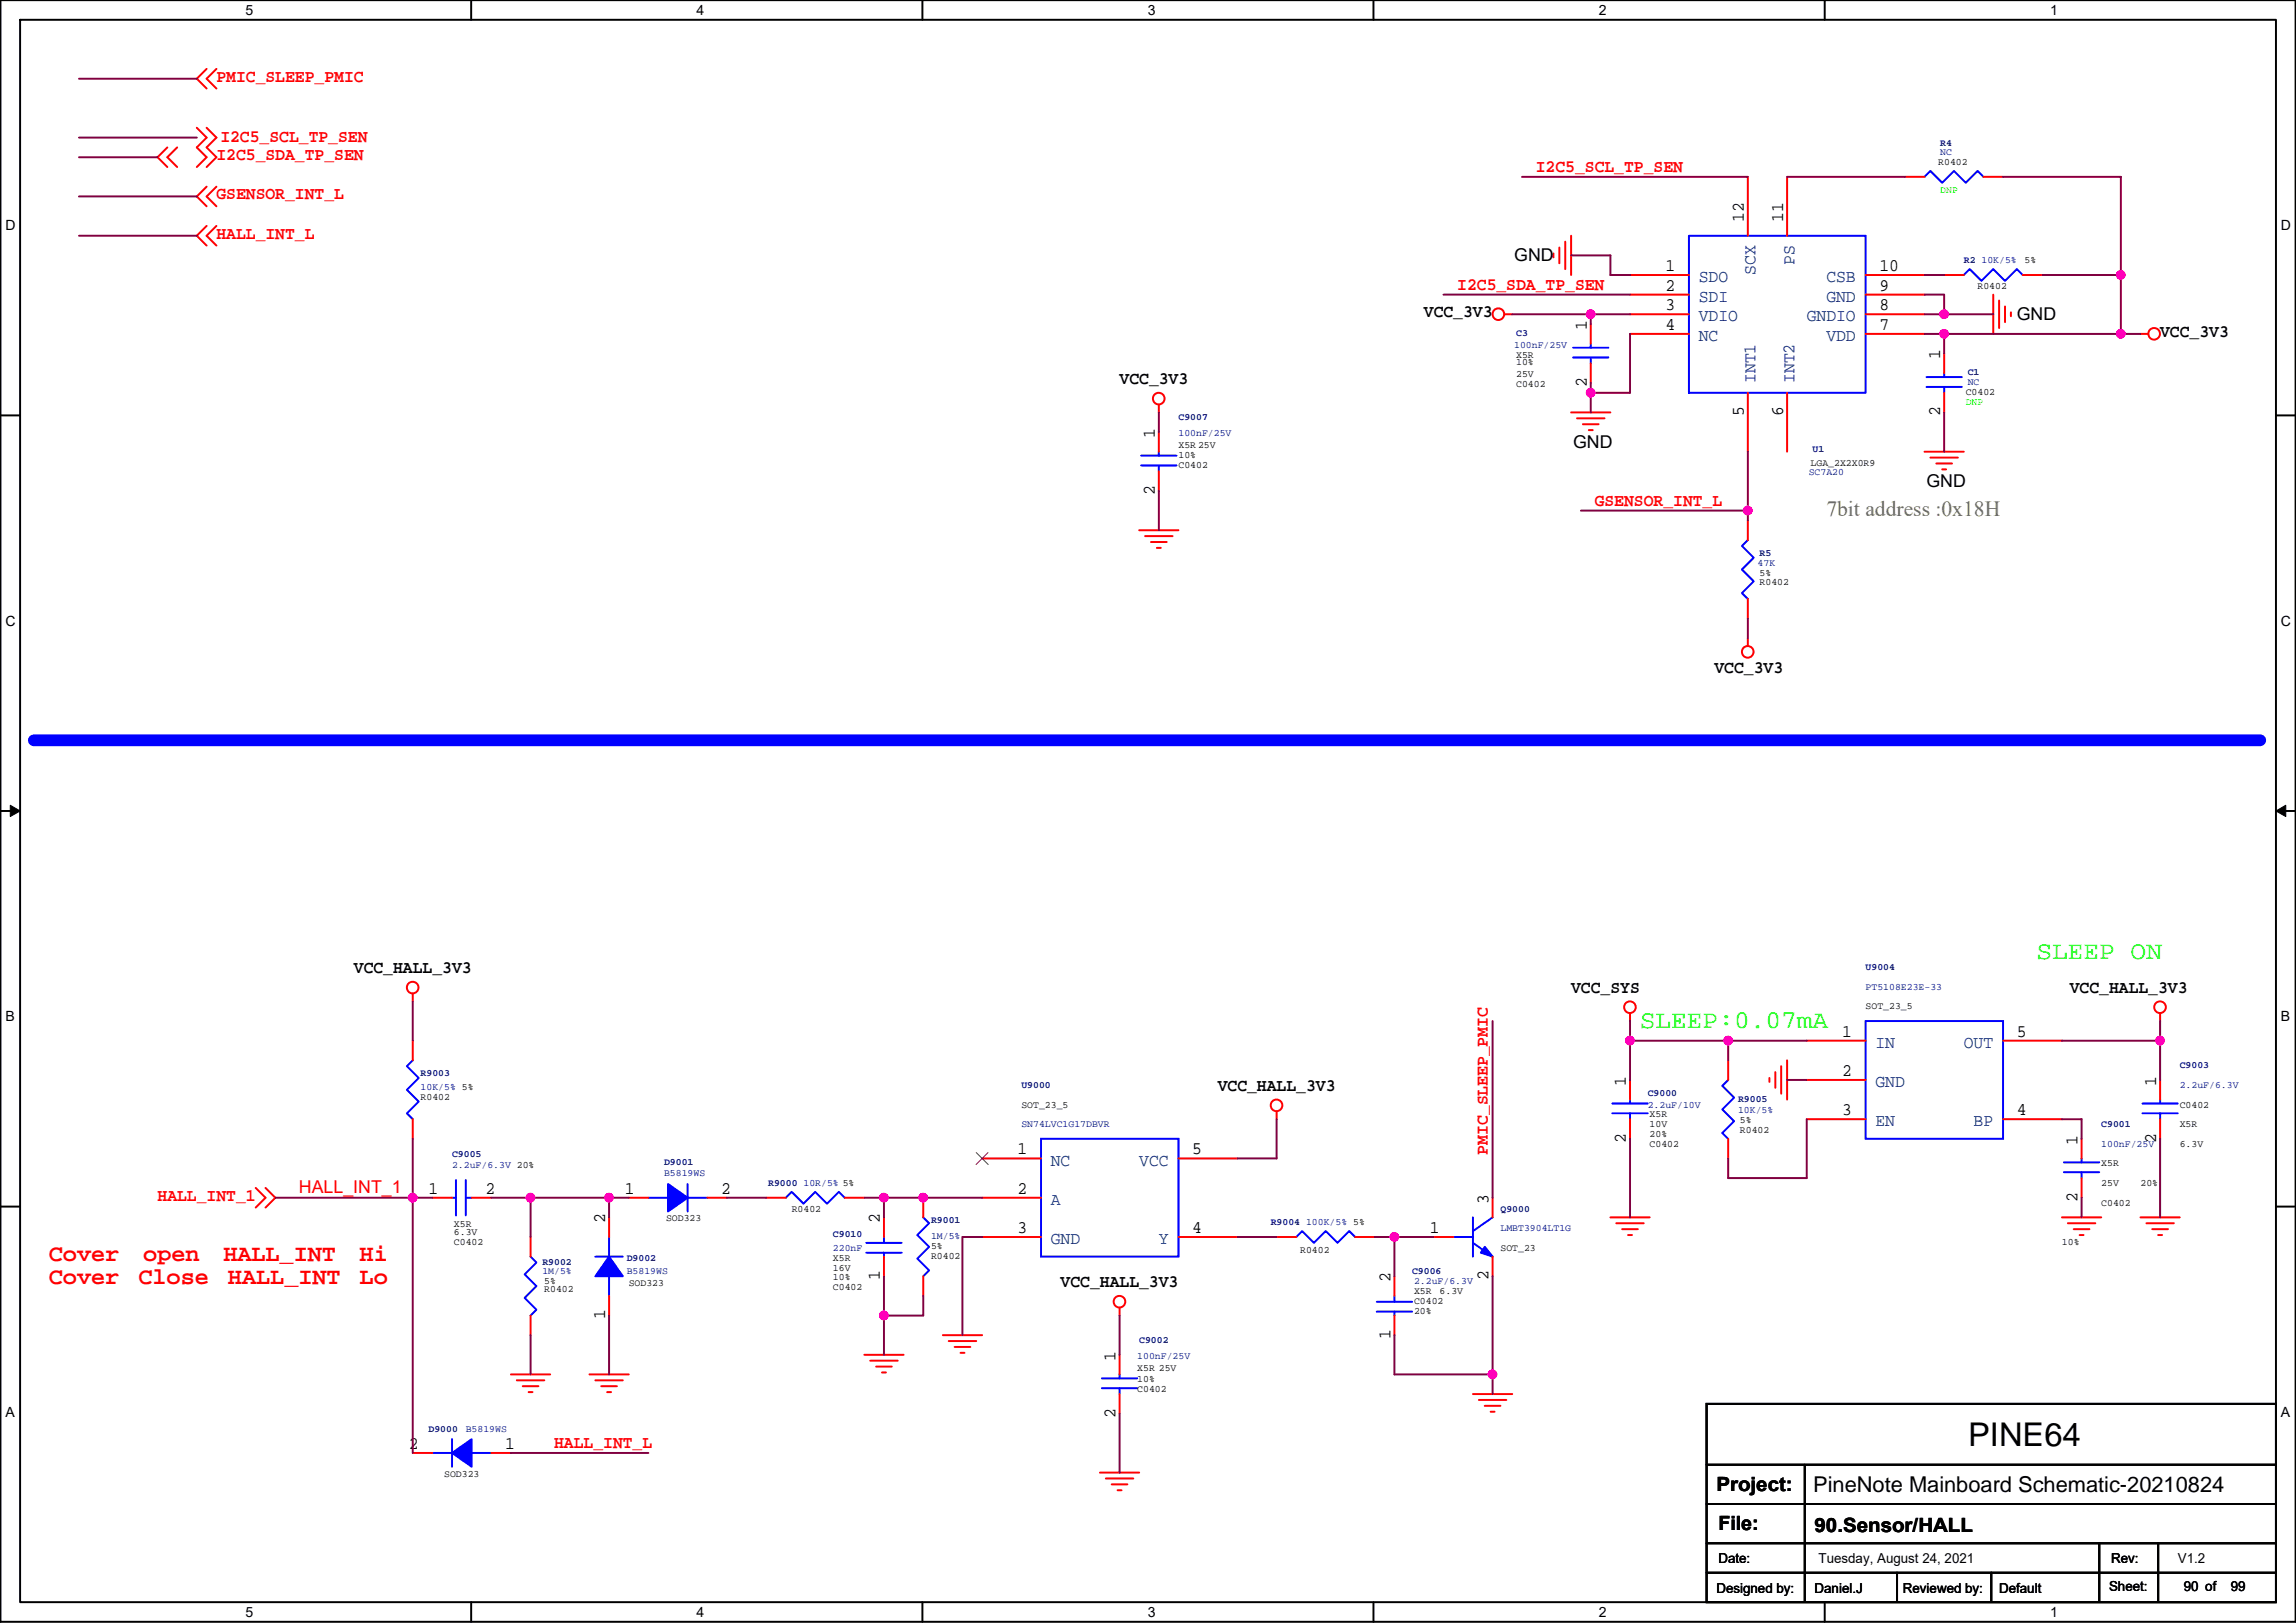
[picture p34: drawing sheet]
<svg xmlns="http://www.w3.org/2000/svg" width="297mm" height="210mm" viewBox="0 0 297 210" stroke-linecap="round" stroke-linejoin="round" font-family="sans-serif">
<defs><g id="words">
<text font-size="4.2" x="254.6" y="187.1">PINE64</text>
<g font-size="3.3" fill="#0f0">
<text x="263.5" y="124.1">SLEEP ON</text>
<text x="212.1" y="133">SLEEP:0.07mA</text>
</g>
<g font-size="3" fill="#f00">
<text x="6.3" y="166.1">Cover</text>
<text x="6.3" y="163.2">Cover</text>
<text x="17.9" y="166.1">Close</text>
<text x="18.5" y="163.2">open</text>
<text x="28.9" y="163.2">HALL_INT</text>
<text x="29.5" y="166.1">HALL_INT</text>
<text x="46.5" y="166.1">Lo</text>
<text x="46.5" y="163.2">Hi</text>
</g>
<text font-size="2.8" fill="#808040" x="236.3" y="66.8">7bit address :0x18H</text>
<text font-size="2.8" x="234.6" y="193">PineNote Mainboard Schematic-20210824</text>
<g font-size="2.5">
<text x="222.1" y="192.9">Project:</text>
<text x="222.3" y="198">File:</text>
<text x="234.8" y="198.2">90.Sensor/HALL</text>
</g>
<g font-size="2.3" fill="#f00">
<text x="28" y="10.6">PMIC_SLEEP_PMIC</text>
<text x="28" y="20.7">I2C5_SDA_TP_SEN</text>
<text x="28.5" y="18.4">I2C5_SCL_TP_SEN</text>
<text x="198.7" y="22.3">I2C5_SCL_TP_SEN</text>
<text x="28" y="25.8">GSENSOR_INT_L</text>
<text x="28" y="30.9">HALL_INT_L</text>
<text x="188.5" y="37.5">I2C5_SDA_TP_SEN</text>
<text x="206.3" y="65.4">GSENSOR_INT_L</text>
<text x="192.5" y="149.4" transform="rotate(-90 192.5 149.4)">PMIC_SLEEP_PMIC</text>
<text x="20.4" y="155.3">HALL_INT_1</text>
<text x="38.7" y="154.3">HALL_INT_1</text>
<text x="71.7" y="187.4">HALL_INT_L</text>
</g>
<g font-size="2.3">
<text x="225.6" y="28.7" transform="rotate(-90 225.6 28.7)">12</text>
<text x="230.7" y="28.7" transform="rotate(-90 230.7 28.7)">11</text>
<text x="195.9" y="33.8">GND</text>
<text x="215.5" y="35.1">1</text>
<text x="243.1" y="35.1">10</text>
<text x="184.2" y="41">VCC_3V3</text>
<text x="215.5" y="37.6">2</text>
<text x="215.5" y="40.1">3</text>
<text x="243.1" y="37.6">9</text>
<text x="243.1" y="40.1">8</text>
<text x="260.9" y="41.4">GND</text>
<text x="205.3" y="42.7" transform="rotate(-90 205.3 42.7)">1</text>
<text x="215.5" y="42.7">4</text>
<text x="243.1" y="42.7">7</text>
<text x="251" y="46.5" transform="rotate(-90 251 46.5)">1</text>
<text x="279.5" y="43.6">VCC_3V3</text>
<text x="144.8" y="49.7">VCC_3V3</text>
<text x="205.3" y="50.1" transform="rotate(-90 205.3 50.1)">2</text>
<text x="225.6" y="53.9" transform="rotate(-90 225.6 53.9)">5</text>
<text x="230.7" y="53.9" transform="rotate(-90 230.7 53.9)">6</text>
<text x="251" y="53.9" transform="rotate(-90 251 53.9)">2</text>
<text x="149.4" y="56.7" transform="rotate(-90 149.4 56.7)">1</text>
<text x="203.5" y="58">GND</text>
<text x="149.4" y="64" transform="rotate(-90 149.4 64)">2</text>
<text x="249.2" y="63">GND</text>
<text x="221.8" y="87">VCC_3V3</text>
<text x="45.8" y="125.9">VCC_HALL_3V3</text>
<text x="203.3" y="128.4">VCC_SYS</text>
<text x="267.8" y="128.4">VCC_HALL_3V3</text>
<text x="238.3" y="134.1">1</text>
<text x="260.9" y="134.1">5</text>
<text x="157.5" y="141.1">VCC_HALL_3V3</text>
<text x="210.4" y="140.5" transform="rotate(-90 210.4 140.5)">1</text>
<text x="238.3" y="139.2">2</text>
<text x="278.9" y="140.5" transform="rotate(-90 278.9 140.5)">1</text>
<text x="131.6" y="149.4">1</text>
<text x="154.2" y="149.4">5</text>
<text x="210.4" y="147.8" transform="rotate(-90 210.4 147.8)">2</text>
<text x="238.3" y="144.3">3</text>
<text x="260.9" y="144.3">4</text>
<text x="268.8" y="148.1" transform="rotate(-90 268.8 148.1)">1</text>
<text x="278.9" y="147.8" transform="rotate(-90 278.9 147.8)">2</text>
<text x="55.4" y="154.4">1</text>
<text x="62.8" y="154.4">2</text>
<text x="80.8" y="154.4">1</text>
<text x="93.3" y="154.4">2</text>
<text x="131.6" y="154.4">2</text>
<text x="192.6" y="155.7" transform="rotate(-90 192.6 155.7)">3</text>
<text x="268.8" y="155.5" transform="rotate(-90 268.8 155.5)">2</text>
<text x="78.3" y="158.3" transform="rotate(-90 78.3 158.3)">2</text>
<text x="113.8" y="158.3" transform="rotate(-90 113.8 158.3)">2</text>
<text x="131.6" y="159.5">3</text>
<text x="154.2" y="159.5">4</text>
<text x="185" y="159.5">1</text>
<text x="113.8" y="165.6" transform="rotate(-90 113.8 165.6)">1</text>
<text x="137.2" y="166.5">VCC_HALL_3V3</text>
<text x="179.9" y="165.9" transform="rotate(-90 179.9 165.9)">2</text>
<text x="192.6" y="165.6" transform="rotate(-90 192.6 165.6)">2</text>
<text x="78.3" y="170.7" transform="rotate(-90 78.3 170.7)">1</text>
<text x="179.9" y="173.2" transform="rotate(-90 179.9 173.2)">1</text>
<text x="144.3" y="176" transform="rotate(-90 144.3 176)">1</text>
<text x="144.3" y="183.4" transform="rotate(-90 144.3 183.4)">2</text>
<text x="52.9" y="187.5">2</text>
<text x="65.3" y="187.5">1</text>
</g>
<g font-size="2.3" fill="#004080">
<text x="227.1" y="35.6" transform="rotate(-90 227.1 35.6)">SCX</text>
<text x="232.2" y="34.3" transform="rotate(-90 232.2 34.3)">PS</text>
<text x="219.8" y="36.5">SDO</text>
<text x="219.8" y="39">SDI</text>
<text x="219.8" y="41.6">VDIO</text>
<text x="233.7" y="41.6">GNDIO</text>
<text x="236.3" y="39">GND</text>
<text x="236.3" y="36.5">CSB</text>
<text x="219.8" y="44.1">NC</text>
<text x="236.3" y="44.1">VDD</text>
<text x="227.1" y="49.6" transform="rotate(-90 227.1 49.6)">INT1</text>
<text x="232.2" y="49.6" transform="rotate(-90 232.2 49.6)">INT2</text>
<text x="242.6" y="135.6">IN</text>
<text x="254.1" y="135.6">OUT</text>
<text x="242.6" y="140.6">GND</text>
<text x="242.6" y="145.7">EN</text>
<text x="255.3" y="145.7">BP</text>
<text x="136" y="150.8">NC</text>
<text x="136" y="155.9">A</text>
<text x="147.4" y="150.8">VCC</text>
<text x="136" y="161">GND</text>
<text x="149.9" y="161">Y</text>
</g>
<g font-size="1.8">
<text x="31.8" y="1.9">5</text>
<text x="90.1" y="1.9">4</text>
<text x="148.5" y="1.9">3</text>
<text x="206.9" y="1.9">2</text>
<text x="265.2" y="1.9">1</text>
<text x=".7" y="29.8">D</text>
<text x="295.1" y="29.8">D</text>
<text x=".7" y="81">C</text>
<text x="295.1" y="81">C</text>
<text x=".7" y="132.1">B</text>
<text x="295.1" y="132.1">B</text>
<text x=".7" y="183.3">A</text>
<text x="295.1" y="183.3">A</text>
<text x="222.3" y="202.3">Date:</text>
<text x="235.3" y="202.2">Tuesday, August 24, 2021</text>
<text x="273.1" y="202.3">Rev:</text>
<text x="281.7" y="202.3">V1.2</text>
<text x="31.8" y="209.2">5</text>
<text x="90.1" y="209.2">4</text>
<text x="148.5" y="209.2">3</text>
<text x="206.9" y="209.2">2</text>
<text x="222.1" y="206.1">Designed by:</text>
<text x="234.8" y="206.1">Daniel.J</text>
<text x="246.2" y="206.1">Reviewed by:</text>
<text x="258.6" y="206.1">Default</text>
<text x="265.2" y="209.2">1</text>
<text x="272.9" y="205.8">Sheet:</text>
<text x="282.5" y="205.8">90 of</text>
<text x="288.6" y="205.8">99</text>
</g>
<g font-size="1.3">
<text x="250.8" y="21.4">R0402</text>
<text x="261.9" y="34.1">5%</text>
<text x="255.8" y="37.4">R0402</text>
<text x="196.1" y="46.3">X5R</text>
<text x="196.1" y="47.3">10%</text>
<text x="196.1" y="50.1">C0402</text>
<text x="196.1" y="48.8">25V</text>
<text x="254.3" y="51.1">C0402</text>
<text x="152.5" y="58">X5R 25V</text>
<text x="152.5" y="59.2">10%</text>
<text x="152.5" y="60.5">C0402</text>
<text x="234.2" y="60.2">LGA_2X2X0R9</text>
<text x="227.6" y="75.7">R0402</text>
<text x="227.6" y="74.5">5%</text>
<text x="241.4" y="130.6">SOT_23_5</text>
<text x="54.4" y="142.3">R0402</text>
<text x="132.1" y="143.3">SOT_23_5</text>
<text x="282" y="143.3">C0402</text>
<text x="213.4" y="148.4">C0402</text>
<text x="213.4" y="144.6">X5R</text>
<text x="213.4" y="145.8">10V</text>
<text x="213.4" y="147.1">20%</text>
<text x="225.1" y="146.6">R0402</text>
<text x="225.1" y="145.3">5%</text>
<text x="282" y="145.8">X5R</text>
<text x="282" y="148.4">6.3V</text>
<text x="271.8" y="156">C0402</text>
<text x="271.8" y="150.9">X5R</text>
<text x="271.8" y="153.5">25V</text>
<text x="276.9" y="153.5">20%</text>
<text x="58.7" y="161.1">C0402</text>
<text x="58.7" y="158.8">X5R</text>
<text x="58.7" y="159.8">6.3V</text>
<text x="86.2" y="158">SOD323</text>
<text x="102.4" y="156.8">R0402</text>
<text x="120.5" y="161.6">5%</text>
<text x="194.1" y="161.8">SOT_23</text>
<text x="266.8" y="161.1">10%</text>
<text x="70.4" y="167.2">R0402</text>
<text x="70.4" y="166.2">5%</text>
<text x="81.3" y="166.4">SOD323</text>
<text x="107.8" y="166.9">C0402</text>
<text x="107.8" y="163.1">X5R</text>
<text x="107.8" y="164.4">16V</text>
<text x="107.8" y="165.7">10%</text>
<text x="120.5" y="162.9">R0402</text>
<text x="168.2" y="162.1">R0402</text>
<text x="182.9" y="167.4">X5R</text>
<text x="186.2" y="167.4">6.3V</text>
<text x="182.9" y="168.7">C0402</text>
<text x="182.9" y="170">20%</text>
<text x="147.1" y="177.3">X5R 25V</text>
<text x="147.1" y="178.9">10%</text>
<text x="147.1" y="180.1">C0402</text>
<text x="57.5" y="191.1">SOD323</text>
</g>
<g font-size="1.3" fill="#000080">
<text x="251" y="18.8">R4</text>
<text x="251" y="20.1">NC</text>
<text x="254.1" y="34.1">R2</text>
<text x="256.3" y="34.1">10K/5%</text>
<text x="195.9" y="45">100nF/25V</text>
<text x="196.1" y="43.5">C3</text>
<text x="254.6" y="48.6">C1</text>
<text x="254.6" y="49.8">NC</text>
<text x="152.5" y="54.4">C9007</text>
<text x="152.5" y="56.4">100nF/25V</text>
<text x="234.5" y="58.5">U1</text>
<text x="234" y="61.5">SC7A20</text>
<text x="227.6" y="71.9">R5</text>
<text x="227.4" y="73.2">47K</text>
<text x="241.4" y="125.5">U9004</text>
<text x="241.4" y="128.1">PT5108E23E-33</text>
<text x="54.4" y="139.2">R9003</text>
<text x="54.4" y="141">10K/5% 5%</text>
<text x="132.1" y="140.8">U9000</text>
<text x="213.2" y="141.8">C9000</text>
<text x="213.2" y="143.3">2.2uF/10V</text>
<text x="224.9" y="142.5">R9005</text>
<text x="282" y="138.2">C9003</text>
<text x="282" y="140.8">2.2uF/6.3V</text>
<text x="58.5" y="149.6">C9005</text>
<text x="132.1" y="145.8">SN74LVC1G17DBVR</text>
<text x="224.9" y="144.1">10K/5%</text>
<text x="271.8" y="145.8">C9001</text>
<text x="271.8" y="148.4">100nF/25V</text>
<text x="58.5" y="151.2">2.2uF/6.3V 20%</text>
<text x="85.9" y="150.7">D9001</text>
<text x="85.9" y="152.2">B5819WS</text>
<text x="99.4" y="153.5">R9000</text>
<text x="103.9" y="153.5">10R/5% 5%</text>
<text x="107.8" y="160.1">C9010</text>
<text x="107.8" y="161.8">220nF</text>
<text x="120.5" y="158.3">R9001</text>
<text x="120.5" y="160.3">1M/5%</text>
<text x="164.4" y="158.5">R9004</text>
<text x="169" y="158.5">100K/5% 5%</text>
<text x="194.1" y="156.8">Q9000</text>
<text x="194.1" y="159.3">LMBT3904LT1G</text>
<text x="70.2" y="163.6">R9002</text>
<text x="70.2" y="164.9">1M/5%</text>
<text x="81.1" y="163.1">D9002</text>
<text x="81.1" y="164.9">B5819WS</text>
<text x="182.7" y="164.9">C9006</text>
<text x="182.9" y="166.2">2.2uF/6.3V</text>
<text x="147.4" y="173.8">C9002</text>
<text x="147.1" y="175.8">100nF/25V</text>
<text x="55.4" y="185.2">D9000</text>
<text x="60.3" y="185.2">B5819WS</text>
</g>
<g font-size="1.3" fill="#0f0">
<text x="251" y="24.9">DNP</text>
<text x="254.3" y="52.4">DNP</text>
</g>
</g></defs>
<path d="M.1 0h296.9v209.8h-296.9zM2.6 2.6h291.8v204.7h-291.8z" fill="none" stroke="#000" stroke-width=".25"/>
<g fill="#fff">
<path d="M31.8 .3h1v2h-1z"/>
<path d="M31.8 207.5h1v2.1h-1z"/>
</g>
<path d="M61 0v2.6M61 207.3v2.5" fill="none" stroke="#000" stroke-width=".25"/>
<g fill="#fff">
<path d="M90.1 .3h1v2h-1z"/>
<path d="M90.1 207.5h1v2.1h-1z"/>
</g>
<path d="M119.3 0v2.6M119.3 207.3v2.5" fill="none" stroke="#000" stroke-width=".25"/>
<g fill="#fff">
<path d="M148.5 .3h1v2h-1z"/>
<path d="M148.5 207.5h1v2.1h-1z"/>
</g>
<path d="M177.7 0v2.6M177.7 207.3v2.5" fill="none" stroke="#000" stroke-width=".25"/>
<g fill="#fff">
<path d="M206.9 .3h1v2h-1z"/>
<path d="M206.9 207.5h1v2.1h-1z"/>
</g>
<path d="M236.1 0v2.6M236.1 207.3v2.5" fill="none" stroke="#000" stroke-width=".25"/>
<g fill="#fff">
<path d="M265.2 .3h1v2h-1z"/>
<path d="M265.2 207.5h1v2.1h-1z"/>
<path d="M.7 28.2h1.3v2h-1.3z"/>
<path d="M295.1 28.2h1.3v2h-1.3z"/>
<path d="M.7 79.3h1.3v2.1h-1.3z"/>
<path d="M295.1 79.3h1.3v2.1h-1.3z"/>
</g>
<path d="M.1 53.7h2.5M294.4 53.7h2.6" fill="none" stroke="#000" stroke-width=".25"/>
<g fill="#fff">
<path d="M.7 130.5h1.2v2h-1.2z"/>
<path d="M295.1 130.5h1.2v2h-1.2z"/>
</g>
<path d="M.1 104.9h2.5M294.4 104.9h2.6" fill="none" stroke="#000" stroke-width=".25"/>
<g fill="#000" stroke="#000" stroke-width=".13">
<path d="M1.3 104.2l1.3 .7-1.3 .7z" fill-rule="evenodd"/>
<path d="M294.4 104.9l1.3-.7v1.4z" fill-rule="evenodd"/>
</g>
<g fill="#fff">
<path d="M.7 181.7h1.2v2h-1.2z"/>
<path d="M295.1 181.7h1.2v2h-1.2z"/>
</g>
<path d="M.1 156.1h2.5M294.4 156.1h2.6M220.8 181.6h73.6v25.7h-73.6zM220.8 189.5h73.6M220.8 194.6h73.6M220.8 199.7h73.6M233.5 189.5v17.8M271.6 199.7v7.6M279.2 199.7v7.6M220.8 203.5h73.6M245.4 203.5v3.8M257.6 203.5v3.8" fill="none" stroke="#000" stroke-width=".25"/>
<path d="M4.4 95.8h288" fill="none" stroke="#00f" stroke-width="1.5"/>
<g fill="none" stroke="#f00" stroke-width=".25">
<path d="M21.7 19.1l-1.3 1.2 1.3 1.3M22.9 19.1l-1.2 1.2 1.2 1.3M25.5 16.5l1.2 1.3-1.2 1.3 1.2 1.2-1.2 1.3M26.7 8.9l-1.2 1.3 1.2 1.3M26.7 16.5l1.3 1.3-1.3 1.3 1.3 1.2-1.3 1.3M28 8.9l-1.3 1.3 1.3 1.3M26.7 29.2l-1.2 1.3 1.2 1.3M26.7 24.2l-1.2 1.2 1.2 1.3M28 24.2l-1.3 1.2 1.3 1.3M28 29.2l-1.3 1.3 1.3 1.3M201 32.8v.5M201.7 32v2.1"/>
<path d="M202.5 31.3v3.5M203.3 30.5v5.1M210.9 35.6h7.6M210.9 38.1h7.6M226.1 22.9v7.6M231.2 22.9v7.6M241.4 35.6h7.6M241.4 38.1h7.6M246.4 22.9h2.6M251.5 35.6h2.6M256.6 22.9h2.5M257.9 38.1v5.1"/>
<path d="M258.6 38.9v3.5M259.4 39.6v2.1M261.7 35.6h2.5M149.9 52.3v1.1M149.9 55.9v2.5M194.6 40.7h1M203.3 53.4h5M204 54.1h3.6M204.8 54.9h2M205.5 55.6h.6M205.8 41.9v2.6M205.8 47v2.6"/>
<path d="M210.9 40.7h7.6M210.9 43.2h7.6M226.1 50.8v7.6M231.2 50.8v7.6M241.4 40.7h7.6M241.4 43.2h7.6M249 58.4h5.1M249.7 59.2h3.6M250.5 60h2M251.5 45.7v2.6M251.5 50.8v2.6M260.2 40.4v.5"/>
<path d="M276.9 43.2h1M147.4 68.6h5.1M148.1 69.4h3.6M148.9 70.1h2M149.7 70.9h.5M149.9 61v2.5M226.1 67.3v2.6M226.1 77.5v2.5M251.3 60.7h.5M226.1 82.6v1M53.4 128.5v1.1M53.4 134.6v2.6"/>
<path d="M210.9 131.1v1M210.9 139.7v2.6M223.6 137.2v2.5M228.9 139.5v.5M229.7 138.7v2M230.4 137.9v3.6M231.2 137.2v5.1M233.7 134.6h7.7M233.7 139.7h7.7M259.1 134.6h7.7M279.5 131.1v1M279.5 139.7v2.6"/>
<path d="M33.1 153.7l1.3 1.3-1.3 1.2M34.4 153.7l1.2 1.3-1.2 1.2M53.4 144.8v2.5M55.9 155h2.6M61 155h2.6M78.8 157.5v2.5M81.3 155h2.6M91.5 155h2.5M99.1 155h2.6M109.3 155h2.5M114.4 157.5v2.5M119.4 155v2.5"/>
<path d="M127.1 155h7.6M127.1 149.9h7.6M152.5 149.9h7.6M165.2 143.8v1M193.1 155v2.5M208.3 157.5h5.1M209.1 158.3h3.6M209.9 159h2M210.6 159.8h.5M210.9 144.8v2.5M223.6 147.3v2.6M233.7 144.8h7.7"/>
<path d="M259.1 144.8h7.7M266.8 157.5h5M267.5 158.3h3.6M268.3 159h2M269 159.8h.6M269.3 147.3v2.6M269.3 152.4v2.6M276.9 157.5h5.1M277.7 158.3h3.5M278.4 159h2.1M279.2 159.8h.5M279.5 144.8v2.5"/>
<path d="M66.1 177.8h5.1M66.9 178.6h3.5M67.6 179.3h2.1M68.6 160v2.6M68.6 170.2v2.5M76.3 177.8h5M77 178.6h3.6M77.8 179.3h2M78.8 167.7v2.5M111.8 175.3h5.1M112.6 176h3.5M113.3 176.8h2.1"/>
<path d="M114.1 177.6h.5M114.4 162.6v2.5M119.4 165.1v2.6M122 172.7h5.1M122.7 173.5h3.6M123.5 174.3h2M124.3 175h.5M127.1 160h7.6M144.8 169.2v1M144.8 175.3v2.5M152.5 160h7.6M165.2 160h2.5"/>
<path d="M175.3 160h2.6M180.4 165.1v2.6M180.4 170.2v2.5M185.5 160h2.5M193.1 162.6v2.5M53.4 188h2.5M63.6 188h2.5M68.4 180.1h.5M78.5 180.1h.6M142.3 190.5h5.1M143.1 191.3h3.5M143.8 192h2.1"/>
<path d="M144.6 192.8h.5M144.8 180.4v2.5M190.6 180.4h5M191.3 181.1h3.6M192.1 181.9h2M192.8 182.6h.6"/>
<circle cx="149.9" cy="51.6" r=".76"/>
<circle cx="193.8" cy="40.6" r=".76"/>
<circle cx="278.7" cy="43.2" r=".76"/>
<circle cx="226.1" cy="84.3" r=".76"/>
<circle cx="53.4" cy="127.8" r=".76"/>
<circle cx="210.9" cy="130.3" r=".76"/>
<circle cx="279.4" cy="130.3" r=".76"/>
<circle cx="165.1" cy="143" r=".76"/>
<circle cx="144.8" cy="168.4" r=".76"/>
</g>
<g fill="none" stroke="#00f" stroke-width=".25">
<path d="M218.5 30.5h22.9v20.3h-22.9zM249 22.9l.7-.8 1.6 1.5 1.5-1.5 1.5 1.5 1.5-1.5 .8 .8M254.1 35.6l.7-.8 1.5 1.5 1.6-1.5 1.5 1.5 1.5-1.5 .8 .8M147.6 58.9h4.6M149.9 58.4v.5M203.5 46.2h4.6M203.5 45h4.6M205.8 44.5v.5M205.8 46.2v.8M249.2 50.1h4.6M249.2 48.8h4.6M251.5 48.3v.5"/>
<path d="M251.5 50.1v.7M147.6 60.2h4.6M149.9 60.2v.8M226.1 69.9l-.7 .7 1.5 1.6-1.5 1.5 1.5 1.5-1.5 1.5 .7 .8M53.4 137.2l-.8 .7 1.6 1.6-1.6 1.5 1.6 1.5-1.6 1.5 .8 .8M223.6 139.7l-.8 .8 1.5 1.5-1.5 1.5 1.5 1.6-1.5 1.5 .8 .7M241.4 132.1h17.7v15.2h-17.7zM58.5 155h.5M59 152.7v4.5M60.3 155h.7M60.3 152.7v4.5M83.9 155h2.5"/>
<path d="M89 155h2.5M89 153.2v3.5M101.7 155l.7-.8 1.5 1.5 1.6-1.5 1.5 1.5 1.5-1.5 .8 .8M119.4 157.5l.8 .8-1.5 1.5 1.5 1.5-1.5 1.5 1.5 1.6-.8 .7M134.7 147.3h17.8v15.3h-17.8zM190.6 157.5v5.1M193.1 157.5l-2.5 1.8M208.6 144h4.6M208.6 142.8h4.6M210.9 142.3v.5M210.9 144v.8M267 151.7h4.6"/>
<path d="M267 150.4h4.6M269.3 149.9v.5M269.3 151.7v.7M277.2 144h4.5M277.2 142.8h4.5M279.5 142.3v.5M279.5 144v.8M68.6 162.6l.8 .7-1.5 1.6 1.5 1.5-1.5 1.5 1.5 1.5-.8 .8M77 162.6h3.6M78.8 160v2.6M78.8 165.1v2.6M112.1 160.8h4.5"/>
<path d="M112.1 162.1h4.5M114.4 160v.8M114.4 162.1v.5M142.6 179.6h4.5M142.6 178.3h4.5M144.8 177.8v.5M144.8 179.6v.8M167.7 160l.8-.7 1.5 1.5 1.5-1.5 1.5 1.5 1.6-1.5 .7 .7M178.1 168.4h4.6M178.1 169.7h4.6M180.4 167.7v.7M180.4 169.7v.5"/>
<path d="M188 160h2.6M190.6 160.8l2.5 1.8M55.9 188h2.6M58.5 186.2v3.6M61 188h2.6"/>
</g>
<g fill="#00f" stroke="#00f" stroke-width=".25">
<path d="M78.8 162.6l1.8 2.5h-3.6z" fill-rule="evenodd"/>
<path d="M58.5 188l2.5-1.8v3.6z" fill-rule="evenodd"/>
<path d="M192.1 161.3l1 1.3-1.5-.5z" fill-rule="evenodd"/>
<path d="M86.4 153.2l2.6 1.8-2.6 1.7z" fill-rule="evenodd"/>
</g>
<path d="M126.3 149.1l1.5 1.6M127.8 149.1l-1.5 1.6" fill="none" stroke="#804000" stroke-width=".13"/>
<g fill="none" stroke="#800040" stroke-width=".25">
<path d="M10.2 10.2h15.3M10.2 17.8h15.3M10.2 25.4h15.3M10.2 30.5h15.3M10.2 20.3h10.2M186.7 38.1h24.2M196.9 22.9h29.2M203.3 33h5v2.6h2.6M231.2 22.9h15.2M249 35.6h2.5M249 38.1h2.5v2.6M259.1 22.9h15.3v20.3"/>
<path d="M264.2 35.6h10.2M149.9 53.4v2.5M195.6 40.7h15.3M205.8 49.6v3.8M205.8 40.7v1.2M210.9 43.2v7.6h-5.1M226.1 58.4v8.9M249 40.7h8.9M249 43.2h27.9M251.5 43.2v2.5M251.5 53.4v5M149.9 63.5v5.1"/>
<path d="M204.5 66.1h21.6M226.1 80v2.6M53.4 129.6v5M193.1 132.1v22.9M210.9 134.6h22.8M210.9 132.1v7.6M223.6 134.6v2.6M231.2 139.7h2.5M266.8 134.6h12.7M279.5 132.1v7.6M35.6 155h20.3M53.4 147.3v40.7"/>
<path d="M63.6 155h17.7M68.6 155v5M78.8 155v2.5M94 155h5.1M111.8 155h15.3M114.4 155v2.5M165.2 144.8v5.1h-5.1M210.9 147.3v10.2M233.7 144.8v7.6h-10.1v-2.5M266.8 144.8h2.5v2.5M269.3 155v2.5M279.5 147.3v10.2"/>
<path d="M68.6 172.7v5.1M78.8 170.2v7.6M114.4 165.1v10.2M119.4 167.7v2.5h-5M127.1 160h-2.6v12.7M144.8 170.2v5.1M160.1 160h5.1M177.9 160h7.6M180.4 172.7v5.1h12.7v2.6M180.4 160v5.1M193.1 165.1v12.7M66.1 188h17.8"/>
<path d="M144.8 182.9v7.6"/>
</g>
<g fill="#f0f" stroke="#f0f" stroke-width=".25">
<circle cx="53.4" cy="154.9" r=".5"/>
<circle cx="68.6" cy="154.9" r=".5"/>
<circle cx="78.8" cy="154.9" r=".5"/>
<circle cx="114.3" cy="154.9" r=".5"/>
<circle cx="193.1" cy="177.8" r=".5"/>
<circle cx="180.4" cy="160" r=".5"/>
<circle cx="114.3" cy="170.2" r=".5"/>
<circle cx="223.6" cy="134.6" r=".5"/>
<circle cx="210.9" cy="134.6" r=".5"/>
<circle cx="279.4" cy="134.6" r=".5"/>
<circle cx="119.4" cy="154.9" r=".5"/>
<circle cx="274.4" cy="35.6" r=".5"/>
<circle cx="205.8" cy="40.6" r=".5"/>
<circle cx="251.5" cy="40.6" r=".5"/>
<circle cx="205.8" cy="50.8" r=".5"/>
<circle cx="226.1" cy="66" r=".5"/>
<circle cx="274.4" cy="43.2" r=".5"/>
<circle cx="251.5" cy="43.2" r=".5"/>
</g>
<use href="#words"/>
</svg>
